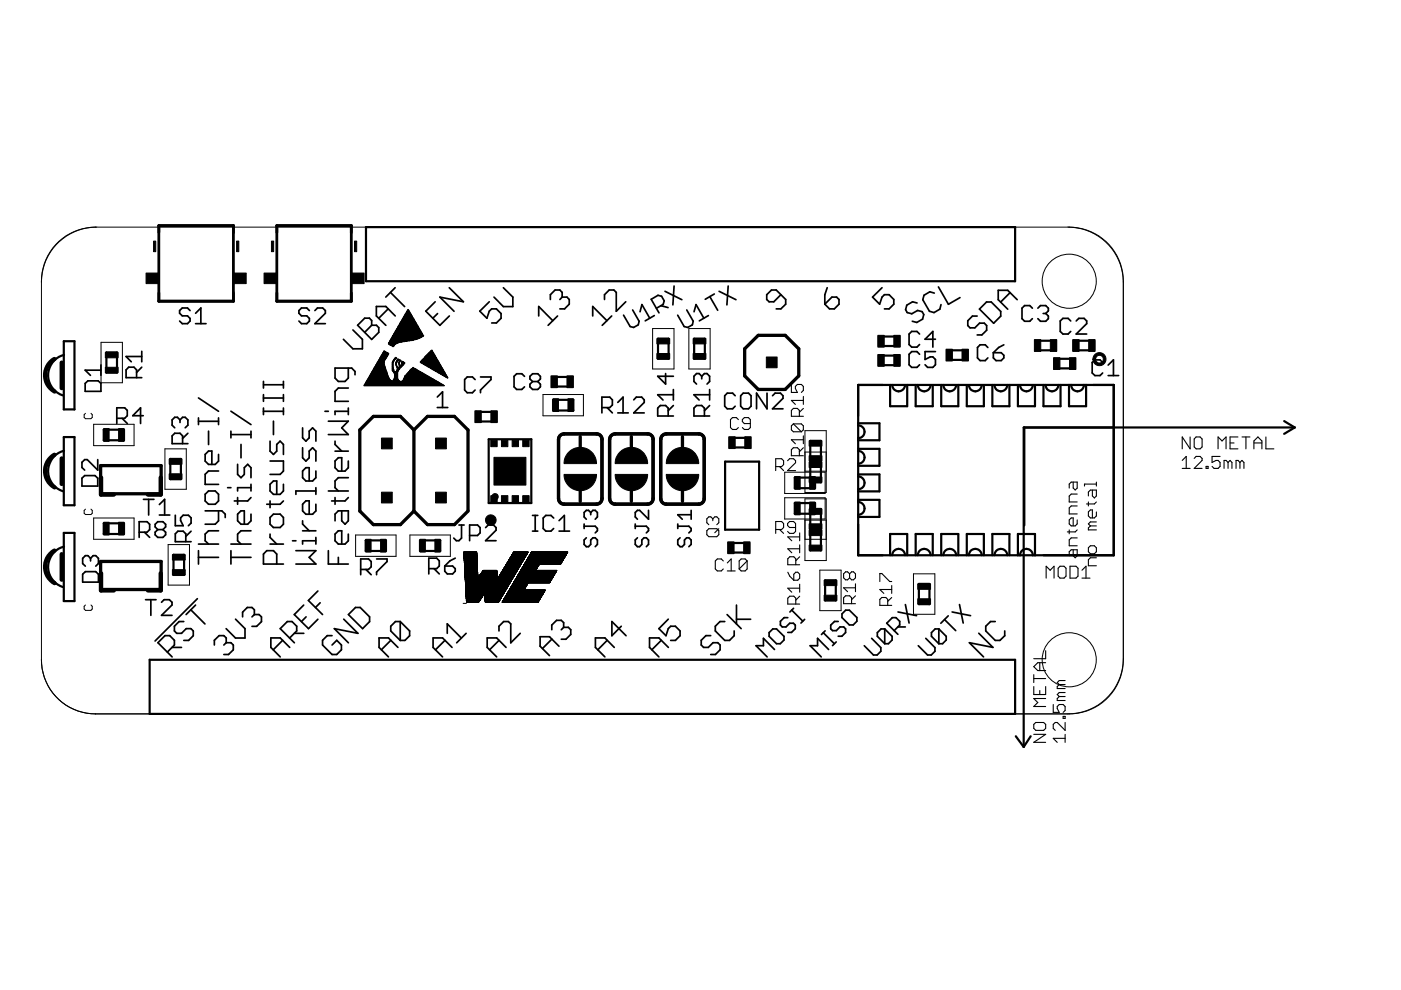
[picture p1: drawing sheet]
<svg xmlns="http://www.w3.org/2000/svg" width="297mm" height="210mm" viewBox="0 0 297 210" stroke-linecap="round" stroke-linejoin="round" font-family="sans-serif">
<g fill="none" stroke="#000" stroke-width=".47">
<path d="M77.6 48.2h137.6v11.4h-137.6zM13.5 72.3h2.3v14.5h-2.3zM13.6 75.2a4.5 4.5 0 0 0-3.4 4.2 4.5 4.5 0 0 0 3.1 4.4M22.6 74.7h2.2v4.3h-2.2zM117.1 79.9h4.2v2.1h-4.2zM139.5 71.8h2.3v4.3h-2.3zM147.2 71.8h2.2v4.3h-2.2zM186.4 75.4h4.2v2h-4.2zM186.4 71.4h4.2v2h-4.2zM200.8 74.3h4.3v2h-4.3zM219.5 72.2h4.3v2.1h-4.3zM223.6 76.1h4.3v2h-4.3z"/>
<path d="M227.7 72.2h4.3v2.1h-4.3zM13.5 92.7h2.3v14.4h-2.3zM13.6 95.6a4.5 4.5 0 0 0-3.4 4.2 4.5 4.5 0 0 0 3.1 4.3M22 91.1h4.3v2.2h-4.3zM36.1 97.3h2.3v4.3h-2.3zM100.9 87.3h4.3v2.1h-4.3zM103.6 93.1h9v13.6h-9zM117.3 84.8h4.3v2.2h-4.3zM153.7 97.9h7.3v14.4h-7.3zM154.7 92.8h4.3v2.1h-4.3zM171.8 93.5h2.3v4.2h-2.3zM171.8 98h2.3v4.3h-2.3z"/>
<path d="M181.9 95.6a1.35 1.35 0 0 1 1.4 1.4 1.35 1.35 0 0 1-1.4 1.3M181.9 90.2a1.35 1.35 0 0 1 1.4 1.3 1.35 1.35 0 0 1-1.4 1.4M181.9 81.6h54.2v36.1h-54.2zM181.9 89.7h4.6v3.6h-4.6M181.9 95.2h4.6v3.6h-4.6M188.7 81.6v4.5h3.6v-4.5M189.2 81.6a1.35 1.35 0 0 0 1.3 1.4 1.35 1.35 0 0 0 1.4-1.4M194.1 81.6v4.5h3.7v-4.5M194.6 81.6a1.35 1.35 0 0 0 1.3 1.4 1.35 1.35 0 0 0 1.4-1.4M199.6 81.6v4.5h3.6v-4.5M200 81.6a1.35 1.35 0 0 0 1.4 1.4 1.35 1.35 0 0 0 1.3-1.4M205 81.6v4.5h3.6v-4.5"/>
<path d="M205.4 81.6a1.35 1.35 0 0 0 1.4 1.4 1.35 1.35 0 0 0 1.3-1.4M210.4 81.6v4.5h3.6v-4.5M210.8 81.6a1.35 1.35 0 0 0 1.4 1.4 1.35 1.35 0 0 0 1.4-1.4M215.8 81.6v4.5h3.6v-4.5M216.3 81.6a1.35 1.35 0 0 0 1.3 1.4 1.35 1.35 0 0 0 1.4-1.4M217.2 90.6v20.8M221.2 81.6v4.5h3.7v-4.5M221.7 81.6a1.35 1.35 0 0 0 1.3 1.4 1.35 1.35 0 0 0 1.4-1.4M226.7 81.6v4.5h3.6v-4.5M227.1 81.6a1.35 1.35 0 0 0 1.4 1.4 1.35 1.35 0 0 0 1.3-1.4M272.3 89.3l2.2 1.3M274.5 90.6h-57.5v67.8"/>
<path d="M274.5 90.6l-2.2 1.4M13.5 113h2.3v14.4h-2.3zM13.6 115.9a4.5 4.5 0 0 0-3.4 4.2 4.5 4.5 0 0 0 3.1 4.4M22 111h4.3v2.2h-4.3zM36.8 117.6h2.2v4.3h-2.2zM77.5 114.6h4.3v2.2h-4.3zM89 114.6h4.3v2.2h-4.3zM154.5 115.1h4.3v2.1h-4.3zM168.5 106.7h4.3v2.2h-4.3zM168.5 101.3h4.3v2.2h-4.3zM171.8 107.9h2.3v4.3h-2.3zM171.8 112.4h2.3v4.3h-2.3z"/>
<path d="M181.9 106.4a1.35 1.35 0 0 1 1.4 1.4 1.35 1.35 0 0 1-1.4 1.4M181.9 101a1.35 1.35 0 0 1 1.4 1.4 1.35 1.35 0 0 1-1.4 1.3M181.9 106h4.6v3.6h-4.6M181.9 100.6h4.6v3.6h-4.6M188.7 117.7v-4.5h3.6v4.5M189.2 117.7a1.35 1.35 0 0 1 1.3-1.3 1.35 1.35 0 0 1 1.4 1.3M194.1 117.7v-4.5h3.7v4.5M194.6 117.7a1.35 1.35 0 0 1 1.3-1.3 1.35 1.35 0 0 1 1.4 1.3M199.6 117.7v-4.5h3.6v4.5M200 117.7a1.35 1.35 0 0 1 1.4-1.3 1.35 1.35 0 0 1 1.3 1.3M205 117.7v-4.5h3.6v4.5M205.4 117.7a1.35 1.35 0 0 1 1.4-1.3 1.35 1.35 0 0 1 1.3 1.3"/>
<path d="M210.4 117.7v-4.5h3.6v4.5M210.8 117.7a1.35 1.35 0 0 1 1.4-1.3 1.35 1.35 0 0 1 1.4 1.3M215.8 117.7v-4.5h3.6v4.5M216.3 117.7a1.35 1.35 0 0 1 1.3-1.3 1.35 1.35 0 0 1 1.4 1.3M31.7 139.9h183.5v11.5h-183.5zM174.9 123h2.3v4.3h-2.3zM194.8 123.8h2.3v4.3h-2.3zM215.4 156.1l1.6 2.3M218.5 156.1l-1.5 2.3"/>
</g>
<g fill="none" stroke="#000" stroke-width=".21">
<path d="M11.8 51.9a11.5 11.5 0 0 1 8.5-3.7h206.4a11.5 11.5 0 0 1 11.5 11.4v80.3a11.5 11.5 0 0 1-11.5 11.5h-206.4a11.5 11.5 0 0 1-11.5-11.5v-80.3a11.4 11.4 0 0 1 3-7.7zM20.5 48.2a11.7 11.7 0 0 0-11.7 11.6M226.4 48.2a11.8 11.8 0 0 1 11.8 11.7M21.4 72.6h4.6v8.6h-4.6zM138.4 69.7h4.5v8.5h-4.5zM146 69.7h4.6v8.5h-4.6zM18.1 87.6l-.3 .3v.6l.3 .3h1.2l.3-.3v-.6l-.3-.3M19.9 90h8.5v4.5h-8.5zM35 95.2h4.5v8.5h-4.5zM115.1 83.7h8.6v4.5h-8.6zM170.7 91.3h4.5v13.1h-4.5zM170.7 95.8h4.5"/>
<path d="M170.7 99.9h4.5M18.1 107.9l-.3 .3v.6l.3 .3h1.2l.3-.3v-.6l-.3-.3M19.9 109.8h8.5v4.5h-8.5zM35.6 115.5h4.6v8.6h-4.6zM75.4 113.4h8.6v4.6h-8.6zM86.9 113.4h8.6v4.6h-8.6zM98.4 117.2l2.7 .1M98.4 117.2h2.6M98.4 117.1h2.6M98.4 117.8h2.7M98.4 117.7h2.7M98.4 117.6l2.7 .1"/>
<path d="M98.4 117.6h2.7M98.4 117.5h2.7M98.4 117.4h2.7M98.4 117.3h2.7M98.4 117.9h2.7M98.4 118.1h2.7M98.4 118h2.7M98.4 118.6h2.7M98.4 118.5h2.7M98.4 118.4h2.7M98.4 118.3h2.7M98.4 118.2h2.7"/>
<path d="M98.4 118.8h2.7M98.4 118.9h2.7M98.4 118.7h2.7M98.5 119.3h2.7M98.5 119.2h2.7M98.5 119.1h2.7M98.5 119h2.7M98.5 119.7h2.7M98.5 119.6h2.7M98.5 119.5h2.7M98.5 119.4h2.7M98.5 120h2.7"/>
<path d="M98.5 119.9h2.7M98.5 119.8h2.7M107.2 119.9h3.1M107.6 119.3h3.1M108.2 118.3h3M108.2 118.2h3.1M108.3 118.1h3M108.4 118h3M108.4 117.9h3.1M108.5 117.7h3.1M108.7 117.4h3.1M108.8 117.3h3"/>
<path d="M108.8 117.2h3.1M108.9 117.1h3.1M110.3 120h-3.1M110.3 119.8l-3.1 .1M110.3 119.8h-3M110.4 119.7h-3.1M110.4 119.6l-3 .1M110.5 119.6h-3.1M110.5 119.5h-3.1M110.5 119.5h-3M110.6 119.4h-3.1M110.6 119.3h-3.1"/>
<path d="M110.7 119.2h-3.1M110.7 119.1l-3 .1M110.8 119.1h-3.1M110.8 119l-3.1 .1M110.8 119h-3.1M110.8 118.9l-3 .1M110.9 118.9h-3.1M110.9 118.8l-3.1 .1M110.9 118.8h-3M111 118.7h-3.1M111 118.6h-3M111.1 118.6h-3.1"/>
<path d="M111.1 119.8h3.2M111.1 118.5h-3.1M111.1 118.4l-3 .1M111.2 118.4h-3.1M111.2 118.3l-3.1 .1M111.3 118.2l-3.1 .1M111.3 118.2h-3.1M111.4 118l-3.1 .1M111.4 117.9l-3 .1M111.5 117.8l-3.1 .1M111.5 119h7.7M111.5 117.8h-3"/>
<path d="M111.6 117.6l-3.1 .1M111.6 117.6h-3M111.7 118.8h7.6M111.7 117.5l-3.1 .1M111.7 117.5h-3.1M111.7 118.7h7.7M111.7 117.4l-3 .1M111.8 118.6h7.6M111.8 117.3h-3.1M111.8 118.5h7.7M111.8 117.2l-3 .1M111.9 118.4h7.7"/>
<path d="M111.9 117.1l-3 .1M112.1 118.2h7.6M112.1 118h7.7M112.2 117.9h7.7M112.5 117.4h7.7M112.7 117.1h7.7M114.1 120h-3.1M114.2 119.9l-3.2 .1M114.2 119.9h-3.2M114.2 119.8h-3.1M114.3 119.7h-3.2M118.8 119.7h-7.6"/>
<path d="M118.9 119.6l-7.7 .1M118.9 119.6h-7.7M118.9 119.5h-7.7M118.9 119.5h-7.6M119 119.4h-7.7M119 119.3h-7.6M119.1 119.3h-7.7M119.1 119.2h-7.7M119.1 119.1l-7.6 .1M119.2 119.1h-7.7M119.2 119h-7.7M119.3 118.9l-7.7 .1"/>
<path d="M119.3 118.9h-7.7M119.3 118.8h-7.6M119.4 118.7h-7.7M119.5 118.6h-7.7M119.5 118.4l-7.6 .1M119.6 118.3l-7.7 .1M119.6 118.3h-7.6M119.7 118.2l-7.7 .1M119.7 118.2h-7.7M119.8 118.1h-7.7M119.8 118l-7.7 .1M119.8 117.9l-7.6 .1"/>
<path d="M119.9 117.8l-7.7 .1M120 117.8h-7.7M120 117.7h-7.7M120 117.6l-7.7 .1M120 117.6h-7.6M120.1 117.5l-7.7 .1M120.1 117.5h-7.7M120.1 117.4l-7.6 .1M120.2 117.3l-7.7 .1M120.2 117.3h-7.6M120.3 117.2l-7.7 .1M120.3 117.2h-7.7"/>
<path d="M120.3 117.1l-7.7 .1M120.4 117.1h-7.7M166.4 105.5h8.5v4.5h-8.5zM166.4 100.1h8.5v4.5h-8.5zM170.7 114.3h4.5M170.7 105.8h4.5v13.1h-4.5zM170.7 110.3h4.5M18.1 128.3l-.3 .2v.6l.3 .3h1.2l.3-.3v-.6l-.3-.2M98.2 127.9h.7M98.5 120.1h2.7M98.5 120.5h2.7M98.5 120.4h2.7"/>
<path d="M98.5 120.3h2.7M98.5 120.2h2.7M98.6 120.9h2.6M98.6 120.8h2.6M98.6 120.7h2.6M98.6 120.6h2.6M98.6 121.3h2.7M98.6 121.3h2.6M98.6 121.2h2.6M98.6 121.1h2.6M98.6 121h2.6M98.6 121.6h2.7"/>
<path d="M98.6 121.7h2.7M98.6 121.5h2.7M98.6 121.4h2.7M98.6 122h2.7M98.6 121.9h2.7M98.6 121.8h2.7M98.6 121.7l2.7 .1M98.6 122.5h7M98.6 122.4h2.7M98.6 122.3h2.7M98.6 122.2h2.7M98.6 122.1h2.7"/>
<path d="M98.7 123h9.8M98.7 122.7h9.9M98.7 122.6h10M98.7 122.5h10M98.7 123.4h9.5M98.7 123.8h9.3M98.7 124h9.2M98.7 124.4h8.9M98.7 124.3h9M98.8 125.8h8M98.8 125.7h8.1M98.8 125.6h8.2"/>
<path d="M98.8 125.5h8.2M98.8 126h3.8M98.8 126.6h3.4M98.8 126.2h3.6M98.9 126.9h3.1M98.9 126.8h3.1M98.9 126.6h3.3M98.9 127.4h2.8M98.9 127.3h2.8M98.9 127.7h2.6M98.9 127.6h2.6M101.4 122.4h4.2"/>
<path d="M101.5 122.3h4M101.5 127.6h-2.6M101.6 122.2h3.9M101.6 127.5l-2.7 .1M101.6 127.5h-2.7M101.6 122.1h3.9M101.6 127.4h-2.7M101.7 122.1h3.8M101.7 122h3.8M101.7 127.3h-2.8M101.8 121.9h3.7M101.8 127.2h-2.9"/>
<path d="M101.8 127.1l-2.9 .1M101.9 127.1h-3M101.9 121.8h3.6M101.9 127l-3 .1M101.9 121.8h3.5M101.9 127h-3M101.9 121.7h3.5M102 121.7h3.4M102 126.9h-3.1M102 121.6h3.4M102.1 126.8h-3.2M102.1 126.7h-3.2"/>
<path d="M102.1 121.5h3.3M102.2 121.4h3.2M102.2 121.3h3.2M102.2 126.5h-3.4M102.2 121.3h3.1M102.3 126.4l-3.5 .1M102.3 121.2h3M102.3 126.4h-3.5M102.3 126.3l-3.5 .1M102.3 121.1h3M102.4 126.3h-3.6M102.4 121.1h2.9"/>
<path d="M102.4 126.2l-3.6 .1M102.4 121h2.9M102.5 121h2.8M102.5 126.1l-3.7 .1M102.5 126.1h-3.7M102.6 126h-3.8M102.7 126h4M102.7 126.2h3.9M102.7 126.1h3.9M102.7 126.3h3.8M102.8 126.6h3.5M102.8 126.8h3.4"/>
<path d="M102.8 127.3h3.1M102.9 127.4h3M102.9 127.5h2.9M102.9 127.7h2.8M102.9 127.6h2.9M105.7 127.6h-2.8M105.8 127.5h-2.9M105.9 127.3h-3M105.9 122h3.1M106 127.2h-3.2M106 127.1l-3.2 .1M106 121.9h3.1"/>
<path d="M106 127.1h-3.2M106.1 127l-3.3 .1M106.1 121.8h3.1M106.1 127h-3.3M106.1 126.9l-3.3 .1M106.2 126.9h-3.4M106.2 126.8l-3.4 .1M106.3 126.7h-3.5M106.4 126.6h-3.6M106.4 126.5h-3.6M106.4 126.4l-3.7 .1M106.4 126.4h-3.7"/>
<path d="M106.5 127.7h7.6M106.5 127.6h7.6M106.6 126.2l-3.9 .1M106.6 127.5h7.6M106.6 126.1l-3.9 .1M106.7 126l-4 .1M106.7 125.9h-7.9M106.8 125.9h-8M106.8 125.8h-8M106.8 125.7h-8M106.9 125.6h-8.1M107 126.8h7.6"/>
<path d="M107 125.5h-8.2M107 120.2h3.1M107 125.4h-8.2M107.1 125.3l-8.3 .1M107.1 120.1h3.1M107.1 125.3h-8.3M107.1 125.2l-8.3 .1M107.1 120h3.1M107.2 125.2h-8.4M107.2 125.1l-8.4 .1M107.2 125.1h-8.4M107.3 125l-8.5 .1"/>
<path d="M107.3 125h-8.5M107.3 124.9h-8.5M107.3 126.2h7.7M107.4 124.9h-8.6M107.4 124.8h-8.6M107.4 124.7h-8.6M107.5 126h7.6M107.5 124.7h-8.7M107.5 124.6h-8.7M107.5 124.5l-8.8 .1M107.6 124.5h-8.9M107.6 125.8h7.6"/>
<path d="M107.6 124.4l-8.9 .1M107.7 125.7h7.6M107.7 124.3l-9 .1M107.7 125.6h7.6M107.7 124.2l-9 .1M107.8 124.2h-9.1M107.8 125.5h7.6M107.8 124.1l-9.1 .1M107.8 124.1h-9.1M107.9 125.3h7.6M107.9 124h-9.2M107.9 123.9h-9.2"/>
<path d="M107.9 123.8l-9.2 .1M108 125.1h7.6M108 123.7l-9.3 .1M108 123.7h-9.3M108.1 123.6l-9.4 .1M108.1 123.6h-9.4M108.1 123.5h-9.4M108.2 123.5h-9.5M108.2 123.4h-9.5M108.3 123.3l-9.6 .1M108.3 123.3h-9.6M108.3 124.5h3.1"/>
<path d="M108.3 123.2l-9.6 .1M108.4 123.2h-9.7M108.4 124.4h3.1M108.4 123.1h-9.7M108.5 124.3h3M108.5 124.2h3.1M108.5 122.9h-9.8M108.6 124.1h3.1M108.6 122.8h-9.9M108.6 122.7h-9.9M108.7 123.9h3.1M108.7 123.8h3.1"/>
<path d="M108.8 122.5h-3.2M108.8 122.4h-3.1M108.9 122.3h-3.2M108.9 122.3h-3.1M108.9 123.5h7.6M108.9 122.2h-3.1M109 123.4h7.6M109 122.1h-3.1M109 122l-3.1 .1M109.1 123.3h7.6M109.1 122h-3.1M109.1 121.9h-3.1"/>
<path d="M109.2 123.1h7.6M109.2 121.7l-3.1 .1M109.2 121.7h-3.1M109.3 121.6h-3.1M109.3 121.5l-3.1 .1M109.3 121.5h-3M109.4 121.4l-3.1 .1M109.4 121.4h-3.1M109.5 121.3h-3.2M109.5 121.3h-3.1M109.5 121.2h-3.1M109.6 121.1h-3.1"/>
<path d="M109.6 121h-3.1M109.7 120.9l-3.1 .1M109.7 120.9h-3.1M109.7 120.8l-3.1 .1M109.8 120.8h-3.1M109.8 120.7l-3.1 .1M109.8 120.7h-3.1M109.9 121.9h7.6M109.9 120.6h-3.1M109.9 121.8h7.7M109.9 120.5h-3.1M110 121.7h7.6"/>
<path d="M110 120.4h-3.1M110 120.3h-3M110.1 120.3h-3.1M110.1 120.1l-3.1 .1M110.2 120.1h-3.1M110.9 120.1h3.1M111.1 125l-3.1 .1M111.1 125h-3M111.2 124.9h-3.1M111.2 124.8h-3.1M111.3 124.8h-3.1M111.3 124.7h-3.1"/>
<path d="M111.4 124.6h-3.1M111.4 124.5l-3.1 .1M111.5 124.4l-3.1 .1M111.5 124.3l-3.1 .1M111.6 124.2l-3.1 .1M111.7 124.1l-3.2 .1M111.7 124h-3.1M111.8 124h-3.2M111.8 123.9h-3.1M111.9 123.7l-3.1 .1M111.9 123.7h-3.1M112 123.6h-3.1"/>
<path d="M113.6 120.9h-3.2M113.6 120.8l-3.1 .1M113.6 120.8h-3.1M113.7 120.7l-3.2 .1M113.7 120.7h-3.1M113.7 120.6h-3.1M113.8 120.6h-3.2M113.8 120.5h-3.1M113.9 120.4h-3.2M113.9 120.3h-3.1M114 120.2l-3.2 .1M114 120.2h-3.2"/>
<path d="M114 120.1l-3.1 .1M114.1 120l-3.2 .1M114.1 127.6l-7.6 .1M114.2 127.5l-7.6 .1M114.2 127.4h-7.6M114.3 127.4h-7.6M114.3 127.3h-7.6M114.4 127.2h-7.7M114.4 127.1l-7.6 .1M114.4 127.1h-7.6M114.4 127l-7.6 .1M114.5 127h-7.6"/>
<path d="M114.5 126.9l-7.6 .1M114.6 126.9h-7.7M114.6 126.8h-7.6M114.6 126.7h-7.6M114.7 126.7h-7.6M114.7 126.6h-7.6M114.8 126.5h-7.7M114.8 126.4l-7.6 .1M114.8 126.4h-7.6M114.9 126.3l-7.6 .1M114.9 126.3h-7.6M114.9 126.2l-7.6 .1"/>
<path d="M115 126.1l-7.6 .1M115 126.1h-7.6M115.1 126l-7.7 .1M115.1 125.9l-7.6 .1M115.1 125.9h-7.6M115.2 125.8l-7.7 .1M115.2 125.7h-7.6M115.3 125.6h-7.6M115.4 125.5h-7.7M115.4 125.4h-7.6M115.5 125.3l-7.7 .1M115.5 125.2l-7.6 .1"/>
<path d="M115.5 125.2h-7.6M115.6 125.1l-7.7 .1M116.5 123.5l-7.6 .1M116.6 123.4l-7.7 .1M116.6 123.3l-7.6 .1M116.7 123.2l-7.6 .1M116.7 123.2h-7.6M116.8 123.1h-7.7M116.8 123h-7.6M116.9 123h-7.7M116.9 122.9h-7.6M117 122.8h-7.7"/>
<path d="M117 122.7l-7.7 .1M117 122.7h-7.6M117.1 122.6l-7.7 .1M117.1 122.6h-7.6M117.1 122.5l-7.6 .1M117.2 122.5h-7.7M117.2 122.4h-7.7M117.2 122.4h-7.6M117.2 122.3h-7.6M117.3 122.3h-7.7M117.3 122.2h-7.6M117.4 122.1h-7.7"/>
<path d="M117.4 122l-7.7 .1M117.4 122h-7.6M117.5 121.9l-7.7 .1M117.5 121.8l-7.6 .1M117.6 121.7l-7.7 .1M117.6 121.6l-7.6 .1M117.7 121.6h-7.7M117.7 121.5l-7.6 .1M117.7 121.5h-7.6M117.8 121.4h-7.7M117.8 121.4h-7.6M117.8 121.3h-7.6"/>
<path d="M117.9 121.3h-7.7M117.9 121.2h-7.6M118 121.1h-7.7M118 121h-7.6M118 120.9l-7.6 .1M173.8 120.9h4.5v8.6h-4.5zM193.7 121.7h4.5v8.5h-4.5zM238.2 139.6a11.8 11.8 0 0 1-11.8 11.8"/>
<circle cx="226.7" cy="59.6" r="5.7"/>
<circle cx="226.7" cy="139.9" r="5.7"/>
</g>
<path d="M11.5 76.1a4 4 0 0 0 .1 6.9M13.1 76.9v5.4M11.5 96.4a4 4 0 0 0 .1 6.9M13.1 97.2v5.4M11.5 116.7a4 4 0 0 0 .1 6.9M13.1 117.5v5.4" fill="none" stroke="#000" stroke-width=".91"/>
<g fill="#000" stroke="#000" stroke-width=".21">
<path d="M232.2 75.1a1.39 1.39 0 0 1 2.1 .4 1.39 1.39 0 0 1-.9 2 1.39 1.39 0 0 1-1.7-1.3h.6a.82 .82 0 0 1 1.1-.9 .82 .82 0 0 1 .3 1.4 .82 .82 0 0 1-1.4-.3v-.2h-.6z" fill-rule="evenodd"/>
<path d="M120.7 95.8a3.4 3.4 0 0 1 3.7-.7 3.4 3.4 0 0 1 2.1 3.2h-6.9v-.3a3.2 3.2 0 0 1 1.1-2.2z" fill-rule="evenodd"/>
<path d="M131.5 95.8a3.4 3.4 0 0 1 3.7-.7 3.4 3.4 0 0 1 2.1 3.2h-6.9v-.3a3.2 3.2 0 0 1 1.1-2.2z" fill-rule="evenodd"/>
<path d="M142.3 95.8a3.4 3.4 0 0 1 3.8-.7 3.4 3.4 0 0 1 2 3.2h-6.8v-.3a3.2 3.2 0 0 1 1-2.2z" fill-rule="evenodd"/>
<path d="M119.6 100.6h6.9a3.4 3.4 0 0 1-3.5 3.4 3.4 3.4 0 0 1-3.4-3.4z" fill-rule="evenodd"/>
<path d="M130.4 100.6h6.9a3.4 3.4 0 0 1-3.4 3.4 3.4 3.4 0 0 1-3.5-3.4z" fill-rule="evenodd"/>
<path d="M141.3 100.6h6.8a3.4 3.4 0 0 1-3.4 3.4 3.4 3.4 0 0 1-3.4-3.4z" fill-rule="evenodd"/>
<circle cx="104.1" cy="110.3" r="1.13"/>
<circle cx="105" cy="105.3" r=".68"/>
</g>
<path d="M21.4 101.3v3.6h2.7M34.1 101.3v3.6h-2.7M21.4 121.6v3.6h2.7M34.1 121.6v3.6h-2.7" fill="none" stroke="#000" stroke-width=".93"/>
<path d="M33.7 47.8h15.8v16.1h-15.8zM33.7 47.9h15.8M58.7 47.8h15.8v16.1h-15.8zM58.7 47.9h15.8" fill="none" stroke="#000" stroke-width=".59"/>
<g fill="none" stroke="#000" stroke-width=".7">
<path d="M157.9 74l2.9-2.9h5.7l2.9 2.9v5.7l-2.9 2.9h-5.7l-2.9-2.9zM21.3 98.7h12.9v6h-12.9zM87.8 91.2l2.8-2.9h5.8l2.8 2.9v17.2l-2.8 2.8h-5.8l-2.8-2.8M87.8 91.2l-2.9-2.9h-5.7l-2.9 2.9v17.2l2.9 2.8h5.7l2.9-2.8M87.8 91.2v17.2M118.7 92.4l.4-.3 .5-.1h6.9l.5 .1 .5 .5 .1 13.1-.1 .6-.3 .4-.7 .2h-6.9l-.7-.2-.3-.4-.2-.6v-12.6zM123 92.6v2.3M129.5 92.4l.4-.3 .5-.1h6.9l.5 .1 .5 .5 .2 13.1-.2 .6-.5 .5-7.4 .1-.7-.2-.3-.4-.1-.6v-12.6zM133.9 92.6v2.3M140.4 92.4l.4-.3 .5-.1h6.8l.5 .1 .6 .5 .1 13.1-.1 .6-.6 .5-7.3 .1-.8-.2-.3-.4-.1-.6v-12.6zM144.7 92.6v2.3M21.3 119h12.9v6h-12.9z"/>
<path d="M123 104v2.3M133.9 104v2.3M144.7 104v2.3"/>
</g>
<g fill="#000" stroke="#000" stroke-width=".21">
<path d="M31 57.9h2.7v2.2h-2.7zM32.6 51.1h.4v2.3h-.4zM49.5 57.9h2.7v2.2h-2.7zM50.2 51.1h.4v2.3h-.4zM56 57.9h2.7v2.2h-2.7zM57.6 51.1h.4v2.3h-.4zM74.5 57.9h2.7v2.2h-2.7zM75.2 51.1h.4v2.3h-.4zM22.3 74.7h2.7v1.2h-2.7zM22.3 77.9h2.7v1.1h-2.7zM78.2 79.9l4.2 .1zM78.3 79.8l4.1 .1z"/>
<path d="M78.3 79.8h4zM78.4 79.7l3.9 .1zM78.4 79.6l3.9 .1zM78.5 79.5l3.7 .1zM78.5 79.4l3.7 .1zM78.5 79.4h3.7zM78.6 79.3l3.5 .1zM78.6 79.2l3.5 .1zM78.7 79.1l3.4 .1zM78.7 79l3.3 .1zM78.8 79h3.2zM78.8 78.9l3.2 .1z"/>
<path d="M78.8 78.8l3.2 .1zM78.9 78.7l3 .1zM78.9 78.6l3 .1zM79 78.5l2.9 .1zM79 78.5h2.9zM79.1 78.4l2.8 .1zM79.2 78.3l2.6 .1zM79.2 78.2l2.6 .1zM79.2 78.1l2.6 .1zM79.2 78.1h2.5zM79.3 78l2.4 .1zM79.3 77.9l2.4 .1z"/>
<path d="M79.4 77.8l2.2 .1zM79.5 77.7l2.1 .1zM79.5 77.7h2.1zM79.6 77.6l2 .1zM79.6 77.5l1.9 .1zM79.7 77.4l1.8 .1zM79.7 77.3l1.8 .1zM79.8 77.2l1.6 .1zM79.8 77.1l1.6 .1zM79.9 77l1.5 .1zM79.9 76.9l1.5 .1zM80 76.8l1.5 .1z"/>
<path d="M80 76.8h1.5zM80.1 76.7l1.4 .1zM80.2 76.6l1.3 .1zM80.2 76.5l1.3 .1zM80.2 76.4l1.4 .1zM80.2 76.3l1.4 .1zM80.3 76.3h1.3zM80.4 76.2l1.3 .1zM80.4 76.1l1.3 .1zM80.5 76l1.3 .1zM80.5 75.9l1.4 .1zM80.6 75.9h1.3z"/>
<path d="M80.6 75.8l1.4 .1zM80.6 75.7l1.4 .1zM80.7 75.6l1.3 .1zM80.7 75.5l1.4 .1zM80.8 75.5h1.3zM80.8 75.4l1.4 .1zM80.9 75.3l1.3 .1zM81 75.2l1.3 .1zM81 75.1l1.4 .1zM81 75.1h1.4zM81 75l1.4 .1zM81.1 74.9l1.3 .1z"/>
<path d="M81.1 74.8l1.2 .1zM81.2 74.7l.9 .1zM81.3 74.6l.5 .1zM81.3 74.7h.6zM81.4 74.5l.3 .1zM81.4 74.4l.1 .1zM82.4 72.9h1.6zM82.4 72.8l1.7 .1zM82.4 72.7l1.9 .1zM82.4 72.9l1.4 .1zM82.4 72.6l2.1 .1zM82.5 72.5l2.3 .1z"/>
<path d="M82.5 72.5h2.8zM82.6 73l1.1 .1zM82.6 72.4l3.2 .1zM82.6 72.3l3.7 .1zM82.7 73.1l1 .1zM82.7 72.2l4.2 .1zM82.7 72.1l4.7 .1zM82.8 72.1h4.9zM82.8 71.9l5.6 .1zM82.8 73.2l.8 .1zM82.8 72l5.3 .1zM82.9 71.8l5.7 .1z"/>
<path d="M82.9 71.7l5.9 .1zM83 73.3h.6zM83 71.6l5.9 .1zM83.1 71.6h6.1zM83.1 71.5l6.2 .1zM83.2 78.5l.3 .1zM83.2 78.5h.3zM83.2 78.4l.3 .1zM83.2 78.3l.3 .1zM83.2 78.2l.2 .1zM83.2 78.1l.2 .1zM83.2 78.1h.2z"/>
<path d="M83.2 78l.2 .1zM83.2 77.9l.1 .1zM83.2 77.8l.1 .1zM83.2 77.7l.1 .1zM83.2 77.7h.1zM83.2 77.6l.1 .1zM83.2 77.5l.1 .1zM83.2 77.4l.1 .1zM83.2 77.3l.1 .1zM83.2 77.2l.1 .1zM83.2 77.1l.1 .1zM83.2 77l.1 .1z"/>
<path d="M83.2 76.9l.1 .1zM83.2 76.8l.2 .1zM83.2 76.8h.2zM83.2 73.3l.3 .1zM83.2 71.4l6.2 .1zM83.2 71.3l6.4 .1zM83.2 71.1l6.6 .1zM83.2 78.6l.4 .1zM83.2 76.7l.2 .1zM83.2 76.6l.3 .1zM83.2 73.4l.2 .1zM83.2 71.2l6.6 .1z"/>
<path d="M83.3 71.1l6.4 .1zM83.3 78.7l.3 .1zM83.3 76.5l.2 .1zM83.3 76.4l.3 .1zM83.4 78.8l.3 .1zM83.4 76.3l.3 .1zM83.4 71l6.3 .1zM83.4 70.9l6.3 .1zM83.4 78.9l.9 .1zM83.5 76.3h.2zM83.5 76.2l.2 .1zM83.5 70.8l6.1 .1z"/>
<path d="M83.5 70.7l6.1 .1zM83.5 79h.8zM83.6 76.1l.2 .1zM83.6 70.7h5.9zM83.6 70.6l5.9 .1zM83.6 79.2l.7 .1zM83.6 79.1l.7 .1zM83.6 79l.7 .1zM83.7 76l.3 .1zM83.7 70.5l5.7 .1zM83.7 79.9l.6 .1zM83.7 79.8l.6 .1z"/>
<path d="M83.7 79.8h.6zM83.7 79.7l.6 .1zM83.7 79.6l.6 .1zM83.7 79.5l.6 .1zM83.7 79.4l.6 .1zM83.7 79.4h.6zM83.7 79.3l.6 .1zM83.7 75.9l.5 .1zM83.7 75.9h.4zM83.7 70.4l5.6 .1zM83.7 70.3l5.6 .1zM83.8 70.3h5.5z"/>
<path d="M83.8 70.2l5.5 .1zM83.8 78.8l.6 .1zM83.8 75.8l.2 .1zM83.9 76.8l.2 .1zM83.9 70.1l5.3 .1zM83.9 77.3l.2 .1zM83.9 77.2l.2 .1zM83.9 77.1l.2 .1zM83.9 77l.2 .1zM83.9 76.9l.2 .1zM83.9 70l5.2 .1zM84 78.7l.4 .1z"/>
<path d="M84 77.5l.1 .1zM84 77.4l.1 .1zM84 76.8h.1zM84 76.7l.2 .1zM84 69.9l5.1 .1zM84.1 78.6l.3 .1zM84.1 78.5l.4 .1zM84.1 77.7h.1zM84.1 77.6v.1zM84.1 76.6l.1 .1zM84.1 76.5l.2 .1zM84.1 69.8l4.9 .1z"/>
<path d="M84.1 69.8h4.9zM84.1 78.5h.4zM84.1 78.4l.5 .1zM84.1 77.9l.3 .1zM84.1 77.8l.2 .1zM84.1 77.7l.1 .1zM84.1 76.4l.3 .1zM84.1 76.3l.4 .1zM84.1 69.7l4.8 .1zM84.1 69.6l4.8 .1zM84.2 78.3l.4 .1zM84.2 78.2l.5 .1z"/>
<path d="M84.2 78.1l.5 .1zM84.2 78.1h.6zM84.2 78l.7 .1zM84.2 76.3h.4zM84.2 69.5l4.6 .1zM84.3 69.4l4.5 .1zM84.3 69.4h4.5zM84.3 76.2l.3 .1zM84.3 76.1l.2 .1zM84.4 69.3l4.3 .1zM84.4 69.2l4.3 .1zM84.5 69.1l4.1 .1z"/>
<path d="M84.5 69l4.1 .1zM84.5 77.9l.5 .1zM84.5 77.2l.2 .1zM84.5 77.1l.2 .1zM84.5 77l.2 .1zM84.5 76.9l.2 .1zM84.5 76.8l.2 .1zM84.5 76.8h.2zM84.5 69h4zM84.6 77.8l.4 .1zM84.6 77.7l.5 .1zM84.6 77.4l.3 .1z"/>
<path d="M84.6 77.3l.2 .1zM84.6 77.2l.2 .1zM84.6 76.7l.2 .1zM84.6 76.6l.2 .1zM84.6 68.9l3.8 .1zM84.6 68.8l3.8 .1zM84.6 77.7h.6zM84.6 77.6l.7 .1zM84.6 77.5l.8 .1zM84.7 76.5l.2 .1zM84.7 76.3h.1zM84.7 68.7l3.6 .1z"/>
<path d="M84.7 68.6l3.6 .1zM84.8 68.6h3.5zM84.8 68.5l3.5 .1zM84.8 76.4l.2 .1zM84.8 76.3l.2 .1zM84.9 68.4l3.3 .1zM84.9 68.3l3.2 .1zM84.9 68.2l3.2 .1zM85 68.1l3 .1zM85.1 77.4l.3 .1zM85.1 76.8h.5zM85.1 68l2.8 .1z"/>
<path d="M85.1 77.1l.6 .1zM85.1 77l.7 .1zM85.1 76.9l.8 .1zM85.1 76.8l.7 .1zM85.2 77.3l.3 .1zM85.2 77.2l.4 .1zM85.2 76.7l.3 .1zM85.2 76.6l.2 .1zM85.2 67.9l2.7 .1zM85.2 67.8l2.7 .1zM85.3 67.7l2.5 .1zM85.3 67.6l2.5 .1z"/>
<path d="M85.3 67.6l2.4 .1zM85.3 67.5l2.4 .1zM85.4 67.4l2.2 .1zM85.5 67.3l2 .1zM85.5 67.2l2 .1zM85.6 67.2h1.9zM85.6 67.1l1.9 .1zM85.7 67l1.7 .1zM85.7 66.9l1.7 .1zM85.8 79.9l5.3 .1zM85.8 79.8l5.2 .1zM85.8 66.8l1.5 .1z"/>
<path d="M85.8 66.8h1.4zM85.8 66.7l1.4 .1zM85.9 79.8h5zM85.9 79.7l4.8 .1zM85.9 79.6l4.7 .1zM85.9 66.6l1.2 .1zM85.9 66.5l1.2 .1zM86 79.5l4.4 .1zM86 66.4l1.1 .1zM86.1 79.4l4.2 .1zM86.1 66.4h.9zM86.1 66.3l.9 .1z"/>
<path d="M86.2 79.4h3.9zM86.2 66.2l.7 .1zM86.2 66.1l.7 .1zM86.3 79.3l3.7 .1zM86.3 66l.5 .1zM86.3 66h.5zM86.3 79.2l3.5 .1zM86.3 65.9l.4 .1zM86.3 79.1l3.5 .1zM86.4 65.8l.3 .1zM86.4 65.7l.3 .1zM86.4 79l3.2 .1z"/>
<path d="M86.5 65.6l.1 .1zM86.5 79h2.9zM86.6 78.9l2.7 .1zM86.7 78.8l2.5 .1zM86.7 78.7l2.3 .1zM86.8 78.6l2.1 .1zM86.8 78.5l1.9 .1zM86.9 78.5h1.7zM87 78.4l1.5 .1zM87.1 78.3l1.2 .1zM87.1 78.2l1.1 .1zM87.3 78.1l.7 .1z"/>
<path d="M87.4 78.1h.5zM87.5 78l.2 .1zM87.5 77.9l.1 .1zM89.1 76.8h4zM89.1 76.7l3.9 .1zM89.2 76.8l3.9 .1zM89.2 76.6l3.7 .1zM89.3 76.5l3.6 .1zM89.3 76.9l3.9 .1zM89.3 76.4l3.6 .1zM89.4 76.3l3.4 .1zM89.5 76.3h3.3z"/>
<path d="M89.5 77l3.7 .1zM89.6 76.2l3.1 .1zM89.7 76.1l3 .1zM89.7 77.1l3.5 .1zM89.7 77.2l3.6 .1zM89.7 76l2.9 .1zM89.8 75.9l2.8 .1zM89.9 77.2l3.4 .1zM89.9 75.9h2.6zM90 75.8l2.5 .1zM90.1 77.3l3.3 .1zM90.1 75.7l2.3 .1z"/>
<path d="M90.1 75.6l2.3 .1zM90.1 77.4l3.3 .1zM90.1 75.5l2.3 .1zM90.2 75.5h2.1zM90.3 77.5l3.2 .1zM90.3 75.4l2 .1zM90.4 75.3l1.8 .1zM90.5 77.6l3 .1zM90.5 75.2l1.7 .1zM90.6 75.1l1.5 .1zM90.6 75.1h1.4zM90.7 77.7h2.9z"/>
<path d="M90.7 77.7l2.9 .1zM90.7 75l1.3 .1zM90.8 74.9l1.1 .1zM90.9 77.8l2.7 .1zM90.9 74.8l1 .1zM91 74.7l.9 .1zM91.1 77.9l2.6 .1zM91.1 74.7h.7zM91.1 74.6l.7 .1zM91.2 78l2.5 .1zM91.2 74.5l.5 .1zM91.3 78.1h2.5z"/>
<path d="M91.3 74.4l.4 .1zM91.4 74.3l.2 .1zM91.4 78.1l2.4 .1zM91.5 74.2l.1 .1zM91.6 78.2l2.3 .1zM91.7 78.3l2.3 .1zM91.9 78.4l2.1 .1zM92 78.5h2.1zM92.2 78.5l1.9 .1zM92.3 78.6l1.8 .1zM92.4 78.7l1.7 .1zM92.6 78.8l1.6 .1z"/>
<path d="M92.8 78.9l1.5 .1zM92.8 79h1.5zM93 79l1.4 .1zM93.2 79.1l1.2 .1zM93.3 79.2l1.2 .1zM93.4 79.3l1.1 .1zM93.6 79.4h1zM93.7 79.4l.9 .1zM93.8 79.5l.8 .1zM94 79.6l.7 .1zM94.1 79.7l.6 .1zM94.3 79.8h.5z"/>
<path d="M94.4 79.8l.4 .1zM94.5 79.9l.4 .1zM116.8 79.7h1.4v2.5h-1.4zM120.2 79.7h1.4v2.5h-1.4zM139.3 71.8h2.7v1.1h-2.7zM139.3 75h2.7v1.1h-2.7zM147 75h2.7v1.1h-2.7zM147 71.8h2.7v1.1h-2.7zM162.5 75.7h2.3v2.3h-2.3zM186.1 75.2h1.4v2.5h-1.4zM186.1 71.1h1.4v2.5h-1.4zM189.5 75.2h1.4v2.5h-1.4z"/>
<path d="M189.5 71.1h1.4v2.5h-1.4zM200.6 74h1.3v2.5h-1.3zM204 74h1.3v2.5h-1.3zM219.3 72h1.4v2.5h-1.4zM222.7 72h1.3v2.5h-1.3zM223.4 75.8h1.3v2.5h-1.3zM226.8 75.8h1.3v2.5h-1.3zM227.4 72h1.4v2.5h-1.4zM230.8 72h1.4v2.5h-1.4zM22 90.9h1.1v2.7h-1.1zM25.1 90.9h1.2v2.7h-1.2zM35.9 97.3h2.7v1.1h-2.7z"/>
<path d="M77.2 81.7l17 .1zM77.2 81.6h16.8zM77.2 81.6l16.8 .1zM77.3 81.5l16.5 .1zM77.4 81.4l16.2 .1zM77.4 81.3l16.1 .1zM77.5 81.2l15.9 .1zM77.5 81.2h15.7zM77.6 81.1l15.5 .1zM77.6 81l15.4 .1zM77.6 80.9l15.2 .1zM77.7 80.8l7.2 .1z"/>
<path d="M77.7 80.7l5.4 .1zM77.8 80.7l5.1 .1zM77.8 80.6l5 .1zM77.9 80.5l4.9 .1zM77.9 80.4l4.8 .1zM78 80.3l4.6 .1zM78 80.2l4.5 .1zM78.1 80.1l4.3 .1zM78.1 80l4.3 .1zM80.9 92.9h2.3v2.3h-2.3zM83.2 80.7l1.5 .1zM83.3 80.7l1.3 .1z"/>
<path d="M83.3 80.6l1.2 .1zM83.4 80.5l1.1 .1zM83.5 80.4l.9 .1zM83.5 80.3l.9 .1zM83.6 80.2l.7 .1zM83.6 80.1l.7 .1zM83.7 80l.6 .1zM85.1 80.8l7.6 .1zM85.3 80.7l7.2 .1zM85.4 80.7l7 .1zM85.4 80.6l6.9 .1zM85.5 80.5l6.6 .1z"/>
<path d="M85.5 80.4l6.4 .1zM85.6 80.3l6.3 .1zM85.6 80.2l6.1 .1zM85.7 80.2l5.8 .1zM85.7 80.1l5.7 .1zM85.7 80l5.6 .1zM92.4 92.9h2.2v2.3h-2.2zM94.7 80l.3 .1zM94.9 80.1l.1 .1zM100.7 87.1h1.3v2.5h-1.3zM104.1 93.3h1.3v1.4h-1.3zM104.1 87.1h1.3v2.5h-1.3z"/>
<path d="M104.7 97h6.8v5.8h-6.8zM106.3 93.3h1.4v1.4h-1.4zM108.6 93.3h1.3v1.4h-1.3zM110.8 93.3h1.4v1.4h-1.4zM117.3 84.5h1.1v2.7h-1.1zM120.4 84.5h1.2v2.7h-1.2zM154.5 92.6h1.4v2.5h-1.4zM157.9 92.6h1.4v2.5h-1.4zM171.6 98h2.7v1.1h-2.7zM171.6 93.5h2.7v1.1h-2.7zM171.6 96.6h2.7v1.2h-2.7zM22 110.7h1.1v2.7h-1.1z"/>
<path d="M25.1 110.7h1.2v2.7h-1.2zM35.9 100.5h2.7v1.1h-2.7zM36.6 117.6h2.7v1.1h-2.7zM77.5 114.3h1.2v2.8h-1.2zM80.7 114.3h1.1v2.8h-1.1zM80.9 104.4h2.3v2.2h-2.3zM89 114.3h1.2v2.8h-1.2zM92.2 114.3h1.1v2.8h-1.1zM92.4 104.4h2.2v2.2h-2.2zM104.1 105.1h1.3v1.3h-1.3zM106.3 105.1h1.4v1.3h-1.4zM108.6 105.1h1.3v1.3h-1.3z"/>
<path d="M110.8 105.1h1.4v1.3h-1.4zM154.3 114.9h1.3v2.5h-1.3zM157.7 114.9h1.3v2.5h-1.3zM168.5 106.4h1.2v2.8h-1.2zM168.5 101h1.2v2.7h-1.2zM171.6 111.1h2.7v1.1h-2.7zM171.6 107.9h2.7v1.2h-2.7zM171.6 101.1h2.7v1.2h-2.7zM171.6 112.4h2.7v1.2h-2.7zM171.6 115.6h2.7v1.1h-2.7zM171.7 106.4h1.1v2.8h-1.1zM171.7 101h1.1v2.7h-1.1z"/>
<path d="M36.6 120.8h2.7v1.1h-2.7zM174.7 123h2.7v1.2h-2.7zM174.7 126.2h2.7v1.1h-2.7zM194.6 127h2.7v1.1h-2.7zM194.6 123.8h2.7v1.1h-2.7z"/>
</g>
<g fill="none" stroke="#000" stroke-width=".23">
<path d="M156.5 89l-.4-.5h-.8l-.4 .5v1.7l.4 .4h.8l.4-.4M159.1 89.8h-1.3l-.4-.4v-.4l.4-.5h.9l.4 .5v1.7l-.4 .4h-.9l-.4-.4M164.5 98.9h1.2l.4-.4v-.8l-.4-.4h-1.2v2.5M165.3 98.9l.8 .9M167 97.7l.4-.4h.9l.4 .4v.4l-1.7 1.7h1.7M167.8 81.5v1.7h1.3l-.5-.8v-.5l.5-.4h.8l.4 .4v.9l-.4 .4M168.2 89.9l-.4 .4v.8l.4 .4h1.7M168.2 89.9h1.7l.4 .4v.8l-.4 .4M168.2 89.9l1.7 1.6M169.5 96.6v-1.2l-.4-.5h-.9l-.4 .5v1.2h2.5M169.5 88.3v-1.3l-.4-.4h-.9l-.4 .4v1.3h2.5M170.3 94.9l-.8 .9"/>
<path d="M170.3 93.2h-2.5l.8 .9M170.3 84.1v1.6M170.3 92.4v1.7M170.3 86.6l-.8 .8M170.3 84.9h-2.5l.8 .8M250.7 97.6l.8-.8v2.5M250.7 99.3h1.6M252.3 92.6v2.6l-1.6-2.6v2.6M253.2 97.2l.4-.4h.8l.5 .4v.4l-1.7 1.7h1.7M253.6 92.6h.8l.5 .5v1.7l-.5 .4h-.8l-.4-.4v-1.7zM255.7 98.9h.4v.4h-.4zM258.3 95.2v-2.6l.8 .9 .8-.9v2.6"/>
<path d="M258.7 96.8h-1.7v1.2l.8-.4h.5l.4 .4v.9l-.4 .4h-.9l-.4-.4M260.4 98l-.5-.4h-.4v1.7M260.4 98v1.3M260.4 98l.4-.4 .4 .4v1.3M260.8 93.9h.8M262.5 92.6h-1.7v2.6h1.7M262.9 98l-.4-.4h-.4v1.7M262.9 98v1.3M262.9 98l.4-.4 .4 .4v1.3M263.3 92.6h1.7M264.2 92.6v2.6M265.9 93.9h1.6"/>
<path d="M265.9 95.2v-1.7l.8-.9 .8 .9v1.7M268.4 92.6v2.6h1.7M149.9 112.5l.4-.4h1.7l.4 .4v.9l-.4 .4h-1.7l-.4-.4zM151.1 110l-.4-.4h-.4l-.4 .4v.8l.4 .5M151.1 110l.5-.4h.4l.4 .4v.8l-.4 .5M151.1 110v.4M152.4 112.1l-.8 .8M153.4 118.9l-.5-.4h-.8l-.4 .4v1.7l.4 .5h.8l.5-.5M154.2 119.4l.8-.9v2.6M158.4 118.9l-.4-.4h-.9l-.4 .4v1.7M158.4 118.9v1.7l-.4 .5h-.9l-.4-.5M158.4 118.9l-1.7 1.7"/>
<path d="M164.5 112.3h1.2l.4-.5v-.8l-.4-.4h-1.2v2.5M165.3 112.3l.8 .8M168.7 111.8h-1.3l-.4-.4v-.4l.4-.4h.9l.4 .4v1.7l-.4 .4h-.9l-.4-.4M168.7 119.7v-1.2l-.4-.5h-.9l-.4 .5v1.2h2.5M169.5 118l-.8 .9M169.5 116.4h-2.5l.9 .8M169.5 113v1.7M169.5 115.5v1.7M169.5 113.8h-2.5l.9 .9M226.7 112.4v.8M227.5 102.2v1.3l.5 .4 .4-.4v-1.3h-1.3l-.4 .4v.9M227.5 116.6v1.2l.5 .5 .4-.5v-1.2h-1.3l-.4 .4v.8"/>
<path d="M228.4 114h-1.3l-.4 .5v1.2h1.7M228.4 110.2v.9l-.4 .4h-.9l-.4-.4v-.9l.4-.4h.4v1.7M228.4 104.8h-1.3l-.4 .4v1.2h1.7M228.4 107.3h-1.3l-.4 .4v1.3h1.7M228.4 112.4l-.4 .4h-1.7M230.8 106.4v.9M230.8 116.1l.4-.4h.8l.5 .4v.9l-.5 .4h-.8l-.4-.4zM231.2 111.5l-.4 .4v.5h1.7M231.2 111.5h1.3M231.6 103.9v1.3l.4 .4 .5-.4v-1.3h-1.3l-.4 .4v.9M232.5 118.3h-1.3l-.4 .4v1.3h1.7M232.5 108.5v.9l-.5 .4h-.8l-.4-.4v-.9l.4-.4h.4v1.7"/>
<path d="M232.5 102.2v.9M232.5 110.7h-1.3l-.4 .4 .4 .4M232.5 106.4l-.5 .4h-1.6M232.5 102.6h-2.6v.5M154.2 121.1h1.7M167 121.3l.4 .9 .9 .8M168.3 121.8l.4-.5h.4l.4 .5v.8l-.4 .4h-.8zM168.7 128.1v-1.3l-.4-.4h-.9l-.4 .4v1.3h2.5M169.5 123.9v1.7M169.5 126.4l-.8 .9M169.5 124.7h-2.5l.9 .9M180.1 121.7l-.4-.5h-.4l-.4 .5v.8l.4 .4h.4l.4-.4"/>
<path d="M180.1 121.7l.5-.5h.4l.4 .5v.8l-.4 .4h-.4l-.5-.4M180.1 121.7v.8M180.6 128v-1.3l-.5-.4h-.8l-.4 .4v1.3h2.5M181.4 126.3l-.8 .8M181.4 124.6h-2.5l.8 .9M181.4 123.8v1.7M186.5 123.3v-1.7h.5l1.6 1.7h.5M188.2 128.4v-1.3l-.4-.4h-.8l-.5 .4v1.3h2.6M189.1 126.7l-.9 .8M189.1 125h-2.6l.9 .8M189.1 124.1v1.7M221.7 138v1.7h-2.5"/>
<path d="M221.8 122.6v-2.5l.9 .8 .8-.8v2.5M224.7 120.1h.9l.4 .4v1.7l-.4 .4h-.9l-.4-.4v-1.7zM226.9 120.1h1.2l.5 .4v1.7l-.5 .4h-1.2zM229.4 122.6h1.7M229.4 120.9l.9-.8v2.5M219.2 155.7h2.5l-2.5 1.7h2.5M219.2 143v1.7M219.2 145.6v1.7h2.5v-1.7M219.2 153.6l.4-.4h1.7l.4 .4v.8l-.4 .5h-1.7l-.4-.5zM219.2 143.9h2.5M220.5 140.5v1.7M220.5 146.4v.9"/>
<path d="M221.7 148.1h-2.5l.8 .8-.8 .9h2.5M221.7 140.5h-1.7l-.8 .9 .8 .8h1.7M223.3 149.4v1.6h1.3l-.4-.8v-.4l.4-.4h.8l.4 .4v.8l-.4 .4M224.6 145.1l-.4 .5v.4h1.6M224.6 147.7l-.4 .4v.4h1.6M224.6 147.7h1.2M224.6 145.1h1.2M225.4 151.9h.4v.4h-.4zM225.8 153.2v1.7l-1.6-1.7h-.5l-.4 .4v.8l.4 .5M225.8 156.5h-2.5l.9 .9M225.8 155.7v1.7M225.8 146.8h-1.2l-.4 .5 .4 .4"/>
<path d="M225.8 144.3h-1.2l-.4 .4 .4 .4"/>
</g>
<g fill="none" stroke="#000" stroke-width=".36">
<path d="M21.4 77.4v2.2M21.4 78.5h-3.3l1.1 1.1M30.1 77.9l-1.1 1.1M30.1 75.6h-3.4l1.1 1.1M30.1 74.5v2.2M40.3 65.8l-.5-.5h-1.1l-.6 .5v.6l.6 .6h1.1l.5 .5v.6l-.5 .5h-1.1l-.6-.5M41.5 68.6h2.2M41.5 66.4l1.1-1.1v3.3M65.6 65.8l-.6-.5h-1.1l-.5 .5v.6l.5 .6h1.1l.6 .5v.6l-.6 .5h-1.1l-.5-.5M66.8 65.8l.5-.5h1.1l.6 .5v.6l-2.2 2.2h2.2M73.9 78v2.2l-.7 .7h-1.5l-.7-.7v-2.2h3.6l.7 .8v.7M74.8 70l2 1.9v2.1h-2l-2-2.1"/>
<path d="M75.8 69l1.5-1.5h1l.5 .5v1h1l.5 .5v1l-1.5 1.5zM78.8 69l-1.5 1.5M82.3 65.5l-2 2M82.8 62l3 3M83.8 61l-2 2M83.8 67l-2-2h-2v2l2 2M92.3 64l-2 2 3 3 2-2M92.8 66.5l-1 1M95.2 61l3.1 3-5-1 3 3M101.9 79.9h2.2v.6l-2.2 2.2v.6M103.7 64l-2 2 1.5 1.5 .5-1.5 .5-.5h1l1 1v1l-1 1h-1M106.7 61l2 2v2h-2l-2-2"/>
<path d="M111.2 79.8l-.6-.6h-1.1l-.5 .6v2.2l.5 .6h1.1l.6-.6M114.2 67v-2l3 3M118.2 67l-2 2M119.2 63h1l.5 .5v1l-1 1h-1M119.2 63v-1l-.5-.5h-1l-1 1v1M119.2 63l-.5 .5M125.7 67v-2l3 3M128.2 63.5v-1l1-1h1l.5 .5v4l2-2M129.7 67l-2 2M134.1 65.7l1.4 2.4-.2 .8-1 .5-.7-.2-1.4-2.4M135.7 66.1l.4-1.5 1.7 2.9M138.7 66.9l-1.9 1.1"/>
<path d="M139.2 65.4l1.4-.9 .2-.7-.5-1-.8-.2-1.4 .9 1.6 2.8M140.1 64.8l1.5 .4M141 61.8l3.6 1.7M141.1 79.2v2.2l-1.7-1.6h3.4M142.9 60.6l-.2 4M145.6 65.7l1.4 2.4-.2 .8-1 .5-.7-.2-1.4-2.4M147.2 66.1l.4-1.5 1.6 2.9M148.8 79.8l-.6-.6h-.5l-.6 .6v1.1l.6 .5M148.8 79.8l.6-.6h.5l.6 .6v1.1l-.6 .5M148.8 79.8v.5M150.2 66.9l-1.9 1.1M150.5 62.9l1.7 2.9"/>
<path d="M151.4 62.3l-1.9 1.2M152.5 61.8l3.5 1.7M154.4 60.6l-.3 4M165.6 62.5l-1.5 1.5h-1l-.5-.5v-1l1-1h1l2 2v1l-1 1h-1M174.9 64.5l1.5-1.5h1l.5 .5v1l-1 1h-1zM175.4 61l-.5 1.5v2M187 61l-2 2 1.5 1.5 .5-1.5 .5-.5h1l1 1v1l-1 1h-1M194.4 64.2l-.9-.2-1.2 .7-.3 1 .3 .6 1 .2 1.2-.7 1 .3 .4 .6-.3 1-1.2 .7-1-.3M195 75.1l-.6-.6h-1.1l-.6 .6v2.2l.6 .6h1.1l.6-.6M195 70.8l-.6-.5h-1.1l-.6 .5v2.2l.6 .6h1.1l.6-.6M198.1 62.1l-1-.2-1.2 .7-.3 .9 1.5 2.5 .9 .3 1.3-.7 .2-1M198.3 74.5h-2.2v1.7l1.1-.5h.6l.5 .5v1.1l-.5 .6h-1.1l-.6-.6"/>
<path d="M198.3 71.9h-2.2l1.7-1.6v3.3M199 60.8l2.1 3.7 2.4-1.4M207.2 67h-1l-1 1v1l.5 .5h1l1-1h1l.5 .5v1l-1 1h-1M207.7 65.5l1.5-1.5h1l2 2v1l-1.5 1.5zM209.4 73.7l-.5-.6h-1.1l-.6 .6v2.2l.6 .6h1.1l.5-.6M210.6 74.8h1.7l.5 .5v.6l-.5 .6h-1.1l-.6-.6zM212.8 73.1l-1.1 .6-1.1 1.1M214.2 62l-2 2.1M215.7 63.5l-2-1.9h-2.1v1.9l2.1 2.1M218.9 65.3l-.6-.5h-1.1l-.5 .5v2.3l.5 .5h1.1l.6-.5M220 65.3l.6-.5h1.1l.6 .5v.6l-.6 .6M221.2 66.5h.5"/>
<path d="M221.7 66.5l.6 .5v.6l-.6 .5h-1.1l-.6-.5M227 68.1l-.5-.6h-1.1l-.6 .6v2.2l.6 .5h1.1l.5-.5M228.2 68.1l.5-.6h1.1l.6 .6v.5l-2.2 2.2h2.2M233.8 76.9l-.6-.6h-1.1l-.5 .6v2.2l.5 .5h1.1l.6-.5M234.9 79.6h2.3M234.9 77.4l1.2-1.1v3.3M18.1 81.3l.5-.5h2.2l.6 .5v1.7h-3.3zM20.7 97.5v2.2l-2.2-2.2h-.6l-.5 .5v1.1l.5 .6M24.8 88.7h1.6l.6-.6v-1.1l-.6-.5h-1.6v3.3M25.9 88.7l1.1 1.1M29 80.1v-1.7l-.6-.5h-1.1l-.6 .5v1.7h3.4M30.4 88.1h-2.2l1.6-1.6v3.3"/>
<path d="M38.2 89l-.6-.5h-.6l-.5 .5v1.1l.5 .6M38.2 89l.5-.5h.6l.5 .5v1.1l-.5 .6M38.2 89v.6M38.7 94.1v-1.7l-.5-.5h-1.2l-.5 .5v1.7h3.3M39.8 91.9l-1.1 1.1M42.1 88.6v1.4M42.1 89.3h4.2M42.1 84.4l4.2 2.8M44.2 91.4v2.9M46.3 96.4v1.4l-.7 .7h-1.4l-.7-.7v-1.4l.7-.8h.7v2.9M46.3 99.9h-2.1l-.7 .7v2.1h2.8M46.3 88.6v1.4"/>
<path d="M49 91.4v1.4M49 92.1h4.2M49 87.2l4.2 2.8M50.4 98.4v2.2l.7 .7 .7-.7v-1.4l.7-.8 .7 .8v2.1M51.1 94.2v2.9M53.2 91.4v1.4M55.9 80.9v1.4M55.9 83.7v1.4M55.9 86.5v1.4M55.9 87.2h4.2M55.9 84.4h4.2M55.9 81.6h4.2"/>
<path d="M57.3 93.5v2.2l.7 .7 .7-.7v-1.5l.7-.7 .7 .7v2.2M57.3 97.7h2.8v2.2l-.7 .7h-2.1M58 89.3v2.8M60.1 80.9v1.4M60.1 83.7v1.4M60.1 86.5v1.4M64.2 90.7v2.1l.7 .7 .7-.7v-1.4l.7-.7 .7 .7v2.1M64.2 94.9v2.2l.7 .7 .7-.7v-1.4l.7-.8 .7 .8v2.1M67 99.9v1.4l-.7 .7h-1.4l-.7-.7v-1.4l.7-.7h.7v2.8M68.9 87.2h.7M69.6 89.3h4.3l-1.4 1.4 1.4 1.4h-4.3M71 93.5v.7l1.5 1.5"/>
<path d="M71 95.7h2.9M73.9 97.7v1.5l-.7 .7h-1.5l-.7-.7v-1.5l.7-.7h.8v2.9M73.9 87.2h-2.9v.7M73.9 86.5v1.4M73.9 82.3h-2.2l-.7 .7v2.1h2.9M92.7 84.2l1.1-1.1v3.3M92.7 86.4h2.2M100.7 80.5l-.5-.6h-1.1l-.6 .6v2.2l.6 .6h1.1l.5-.6M112.9 80.9h1.1M112.9 80.9l-.5-.6v-.5l.5-.6h1.1l.6 .6v.5l-.6 .6M112.9 80.9l-.5 .6v.5l.5 .6h1.1l.6-.6v-.5l-.6-.6M127.6 86.4h1.7l.5-.5v-1.1l-.5-.6h-1.7v3.3"/>
<path d="M128.7 86.4l1.1 1.1M131 85.3l1.1-1.1v3.3M131 87.5h2.2M134.4 84.8l.5-.6h1.1l.6 .6v.5l-2.2 2.2h2.2M141.7 88.2v-1.7l-.6-.5h-1.1l-.6 .5v1.7h3.4M142.8 83.7h-3.4l1.2 1.1M142.8 86l-1.1 1.1M142.8 82.6v2.2M149.4 88.2v-1.7l-.6-.5h-1.1l-.6 .5v1.7h3.4M150.5 86l-1.1 1.1M150.5 83.7h-3.4l1.1 1.1M150.5 82.6v2.2"/>
<path d="M155.9 83.9l-.6-.5h-1.1l-.6 .5v2.2l.6 .6h1.1l.6-.6M157.6 83.4h1.1l.5 .5v2.2l-.5 .6h-1.1l-.6-.6v-2.2zM162.6 83.4v3.3l-2.2-3.3v3.3M163.8 83.9l.5-.5h1.2l.5 .5v.6l-2.2 2.2h2.2M17.4 101.4l.5-.6h2.3l.5 .6v1.7h-3.3zM19.2 118.4l.5-.6h.6l.6 .6v1.1l-.6 .5M19.2 118.4l-.6-.6h-.5l-.6 .6v1.1l.6 .5M19.2 118.4v.5M29.5 112.8h1.7l.5-.5v-1.1l-.5-.6h-1.7v3.3M30.4 105.9h2.2M30.6 112.8l1.1 1.1M31.5 105.9v3.3"/>
<path d="M33.4 112.3l-.5-.6v-.5l.5-.6h1.1l.6 .6v.5l-.6 .6M33.4 112.3l-.5 .5v.6l.5 .5h1.1l.6-.5v-.6l-.6-.5M33.4 112.3h1.1M33.8 107l1.1-1.1v3.3M33.8 109.2h2.2M37.2 109.2v2.3h1.6l-.5-1.1v-.6l.5-.6h1.1l.6 .6v1.1l-.6 .6M39.4 114.9v-1.7l-.6-.6h-1.1l-.5 .6v1.7h3.3M40.5 112.6l-1.1 1.1M42.1 118.2h4.2M42.1 116.8v2.8M42.1 115.4h4.2M43.5 104.8l.7-.7h1.4l.7 .7v1.4l-.7 .7h-1.4l-.7-.7z"/>
<path d="M43.5 108.3h3.5l.8 .7v.7M46.3 112.5h-2.1l-.7 .7v1.5l.7 .7M46.3 108.3v2.1l-.7 .7h-2.1M48.3 103.4h.7M49 118.2h4.2M49 115.4h4.2M49 116.8v2.8M50.4 105.5v1.4M53.2 112.5h-2.1l-.7 .7v1.5l.7 .7M53.2 109v1.4l-.7 .7h-1.4l-.7-.7v-1.4l.7-.7h.7v2.8M53.2 103.4h-2.8v.7M53.2 102.7v1.4"/>
<path d="M53.2 105.5l-.7 .7h-2.8M57.3 115.4h2.8M57.3 109.7l.7-.7h1.4l.7 .7v1.4l-.7 .7h-1.4l-.7-.7zM57.3 113.2v.7l1.4 1.5M57.3 106.2v1.4M58.7 119.6v-2.1l-.7-.7h-1.4l-.7 .7v2.1h4.2M60.1 106.2l-.7 .7h-2.8M60.1 102.7v1.4l-.7 .7h-1.4l-.7-.7v-1.4l.7-.7h.7v2.8M62 114.7h.7M62.7 116.8h4.3l-1.4 1.4 1.4 1.4h-4.3M64.2 112.5h2.8M64.2 110.4v.7l1.4 1.4"/>
<path d="M67 104.1h-4.3v.7M67 106.9v1.4l-.7 .7h-1.4l-.7-.7v-1.4l.7-.7h.7v2.8M67 114.7h-2.8v.7M67 103.4v1.4M67 113.9v1.5M69.6 104.1h4.3M69.6 116.8v2.8h4.3M71 105.5v1.4M71.7 118.2v1.4M72.5 108.3v2.1l.7 .7 .7-.7v-2.1h-2.2l-.7 .7v1.4M73.9 113.2v1.5l-.7 .7h-1.5l-.7-.7v-1.5l.7-.7h.8v2.9M73.9 105.5l-.7 .7h-2.9"/>
<path d="M73.9 101.3h-2.2l-.7 .7v1.4l.7 .7M79.8 118.5h2.3v.6l-2.3 2.2v.6M96.5 118.3l-1.1 .6-1.1 1.1M97.3 111.3h1.1M97.9 111.3v2.8l-.6 .5h-.5l-.6-.5M99.6 113.5h1.6l.6-.5v-1.1l-.6-.6h-1.6v3.3M103 111.9l.5-.6h1.1l.6 .6v.5l-2.2 2.2h2.2M112.9 112.6h1.1M112.9 109.3h1.1M113.5 109.3v3.3M117.4 109.8l-.6-.5h-1.1l-.5 .5v2.3l.5 .5h1.1l.6-.5M118.5 112.6h2.3"/>
<path d="M118.5 110.4l1.2-1.1v3.3M123.8 111.6h2.4l.5 .5v.4l-.5 .5M123.8 111.1v1M124.3 114l-.5 .5v.9l.5 .5h.5l.4-.5v-.9l.5-.5h.5l.5 .5v.9l-.5 .5M125.2 108.7l-.4-.5h-.5l-.5 .5v.9l.5 .5M125.2 108.7l.5-.5h.5l.5 .5v.9l-.5 .5M125.2 108.7v.4M134.7 111.6h2.3l.5 .5v.4l-.5 .5M134.7 111.1v1M135.1 114l-.4 .5v.9l.4 .5h.5l.5-.5v-.9l.4-.5h.5l.5 .5v.9l-.5 .5M137.5 108.2v1.9l-1.9-1.9h-.5l-.4 .5v.9l.4 .5M143.7 111.1v1"/>
<path d="M143.7 111.6h2.3l.5 .5v.4l-.5 .5M144.2 114l-.5 .5v.9l.5 .5h.5l.4-.5v-.9l.5-.5h.4l.5 .5v.9l-.5 .5M146.5 108.2v1.9M146.5 109.1h-2.8l1 1M17.5 121.8l.6-.6h2.2l.6 .6v1.6h-3.4zM30.9 127.1h2.2M32 127.1v3.4M34.2 127.7l.6-.6h1.1l.6 .6v.6l-2.3 2.2h2.3M35.5 138.3l1.5-1.5v-1l-1-1h-1l-1.5 1.5 3 3M36.5 137.3h2M39 131.8h-1l-1 1v1l.5 .5h1l1-1h1l.5 .5v1l-1 1h-1M40.4 129.3l3.1 3"/>
<path d="M41.5 128.3l-2 2M41.8 126.9l-8.9 9M48 136.3v-1l-.5-.5h-1l-1.1 1v1M48 136.3h1l.5 .5v1l-1 1h-1M48 136.3l-.5 .5M49.9 131.3l2 2v2h-2l-2-2M53.9 130.3v-1l-.5-.5h-1l-1 1v1M53.9 130.3l-.5 .5M53.9 130.3h1l.5 .5v1l-1 1h-1M59.9 135.8l-2 2M61.4 135.3l1.5-1.5v-1l-1-1h-1l-1.5 1.5 3 3M61.4 137.3l-2-2h-2v2l2 2"/>
<path d="M62.4 134.3h2M64.4 128.3l-2 2 3 3 2-2M64.9 130.8l-1 1M67.4 125.3l-2 2 3 3M67.9 127.8l-1 1M70.4 134.8h-1l-1 1v1l2 2h1l1-1v-1l-1-1-1 1M72.9 131.3l3 3-5-1 3 3M75.4 128.8h1l2 2v1l-1.5 1.5-3-3zM76.5 120.7h1.6l.6-.5v-1.1l-.6-.6h-1.6v3.4M77.6 120.7l1.1 1.2M82.9 135.8l-2 2M84.4 137.3l-2-2h-2v2l2 2"/>
<path d="M84.9 131.8h-1.1l-1 1v1l2.1 2M84.9 131.8l1.9 2v1l-.9 1h-1M84.9 131.8v4M90.9 120.6h1.7l.5-.6v-1.1l-.5-.6h-1.7v3.4M92 120.6l1.1 1.1M94.3 120h1.6l.6 .6v.5l-.6 .6h-1.1l-.5-.6zM94.3 135.8l-2 2M94.8 134.3v-2l3 3M95.8 137.3l-2-2h-2v2l2 2M98.8 134.3l-2 2M105.8 133.8v-1l1-1h1l.5 .5v4l2-2M105.8 135.8l-2 2"/>
<path d="M107.3 137.3l-2-2h-2v2l2 2M117 135.5l-2 2M118.5 137l-2-2h-2v2l2 2M119.5 133l-.5 .5M119.5 133v-1l-.5-.5h-1l-1 1v1M119.5 133h1l.5 .5v1l-1 1h-1M128.7 135.8l-2 2M130.2 137.3l-2-2h-2v2l2 2M131.7 132.8l-2 2v-3l3 3M140.2 135.8l-2 2M141.7 131.3l-2 2 1.5 1.5 .5-1.5 .5-.5h1l1 1v1l-1 1h-1M141.7 137.3l-2-2h-2v2l2 2"/>
<path d="M150.7 134.8h-1l-1 1v1l.5 .5h1l1-1h1l.5 .5v1l-1 1h-1M153.7 131.8h-1l-1 1v1l2 2h1l1-1v-1M154.2 130.3l2.9 3M156.1 128.3v4M156.1 131.3h3.1M163.1 134.1l.8-.8h.7l1.6 1.6v.8l-.8 .8h-.8l-1.5-1.6zM164.2 137.7l-2.3-2.4v1.6h-1.6l2.3 2.4M167 131h-.8l-.7 .7v.8l.4 .4h.7l.8-.8h.8l.4 .4v.8l-.8 .8h-.8M167.9 129.3l2.3 2.4M168.3 129l-.8 .8M170.6 131.3l-.8 .8M174.5 134.1l2.4 2.4"/>
<path d="M174.9 133.8l-.7 .7M175.7 137.7l-2.4-2.4v1.6h-1.5l2.3 2.4M177.3 136.1l-.8 .8M177.7 131.8h-.8l-.8 .7v.8l.4 .4h.8l.8-.8h.8l.4 .4v.8l-.8 .8h-.8M178.5 130.2l.8-.8h.8l1.6 1.5v.8l-.8 .8h-.8l-1.6-1.6zM184.8 135.3l2 2v.8l-.8 .8h-.8l-2-2M187.6 133.3l1.5 1.6v.8l-.7 .8h-.8M187.6 133.3h-.8l-.8 .8v.8l1.6 1.6M187.6 133.3v3.2M189.6 133.7l1.2-1.2v-.8l-.8-.7h-.8l-1.2 1.1 2.4 2.4M190.4 132.9h1.5M190.4 129.8l3.9 .7"/>
<path d="M192 128.2l.7 3.9M196.3 135.3l1.9 2v.8l-.8 .8h-.7l-2-2M199.1 133.3l1.5 1.6v.8l-.8 .8h-.7M199.1 133.3h-.8l-.8 .8v.8l1.6 1.6M199.1 133.3v3.2M200.3 131.4l2.3 2.3M201 130.6l-1.5 1.5M201.9 129.8l3.9 .7M203.4 128.2l.8 3.9M207.5 134.3l3 3-5-1 3 3M211 131.8h-1l-1 1v1l2 2h1l1-1v-1"/>
</g>
<path d="M118.7 92.5l.4-.4 .5-.1h6.9l.6 .1 .4 .5 .2 .5v12.5l-.2 .6-.5 .6-.6 .1h-6.8l-.5-.1-.6-.6-.1-13zM129.5 92.5l.4-.4 .6-.1h6.9l.5 .1 .4 .5 .2 .5v12.5l-.1 .6-.6 .6-.6 .1h-6.7l-.6-.1-.6-.6-.1-.6v-12.4zM140.3 92.5l.5-.4 .5-.1h6.9l.6 .1 .4 .5 .1 .5v12.5l-.1 .6-.6 .6-.5 .1h-6.8l-.5-.1-.6-.6-.1-.6v-12.4z" fill="none" stroke="#000" stroke-width=".68"/>
</svg>
